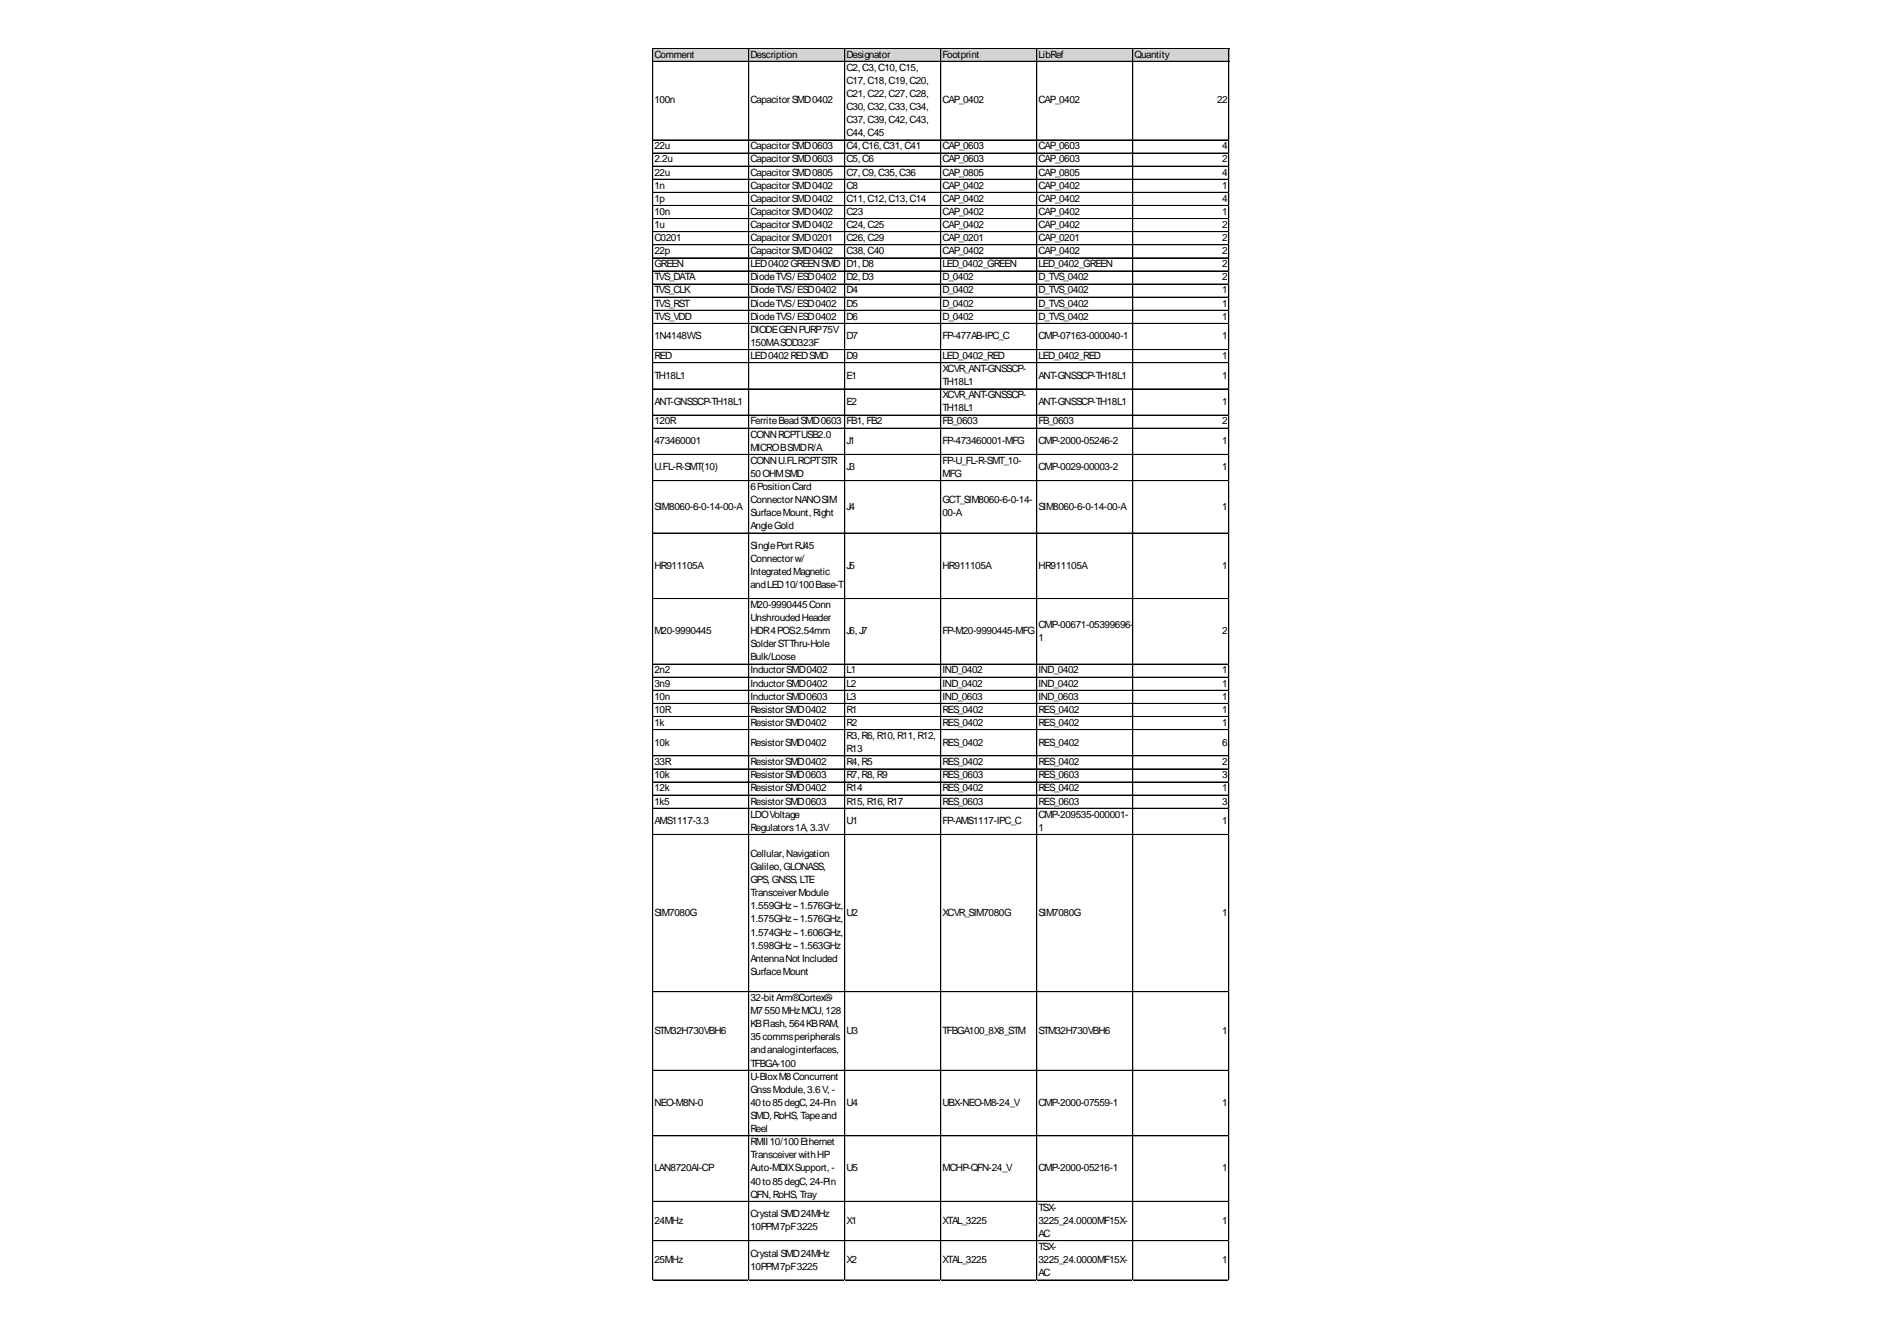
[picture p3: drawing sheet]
<svg xmlns="http://www.w3.org/2000/svg" width="297mm" height="210mm" viewBox="0 0 297 210" stroke-linecap="round" stroke-linejoin="round" font-family="sans-serif">
<defs><g id="words">
<g font-size="1.6">
<text x="103.2" y="9.1">Comment</text>
<text x="118.4" y="9.1">Description</text>
<text x="133.5" y="9.1">Designator</text>
<text x="133.5" y="11.2">C2, C3, C10, C15,</text>
<text x="148.7" y="9.1">Footprint</text>
<text x="163.8" y="9.1">LibRef</text>
<text x="179" y="9.1">Quantity</text>
<text x="103.2" y="16.3">100n</text>
<text x="118.4" y="16.3">CapacitorSMD0402</text>
<text x="133.5" y="13.2">C17, C18, C19, C20,</text>
<text x="133.5" y="15.3">C21, C22, C27, C28,</text>
<text x="133.5" y="17.4">C30, C32, C33, C34,</text>
<text x="148.7" y="16.3">CAP_0402</text>
<text x="163.8" y="16.3">CAP_0402</text>
<text x="192" y="16.3">22</text>
<text x="103.2" y="23.6">22u</text>
<text x="118.4" y="23.6">CapacitorSMD0603</text>
<text x="133.5" y="19.4">C37, C39, C42, C43,</text>
<text x="133.5" y="21.5">C44, C45</text>
<text x="133.5" y="23.6">C4, C16, C31, C41</text>
<text x="148.7" y="23.6">CAP_0603</text>
<text x="163.8" y="23.6">CAP_0603</text>
<text x="192.8" y="23.6">4</text>
<text x="103.2" y="25.6">2.2u</text>
<text x="103.2" y="27.7">22u</text>
<text x="103.2" y="29.8">1n</text>
<text x="118.4" y="25.6">CapacitorSMD0603</text>
<text x="118.4" y="27.7">CapacitorSMD0805</text>
<text x="118.4" y="29.8">CapacitorSMD0402</text>
<text x="133.5" y="25.6">C5, C6</text>
<text x="133.5" y="27.7">C7, C9, C35, C36</text>
<text x="133.5" y="29.8">C8</text>
<text x="148.7" y="25.6">CAP_0603</text>
<text x="148.7" y="27.7">CAP_0805</text>
<text x="148.7" y="29.8">CAP_0402</text>
<text x="163.8" y="25.6">CAP_0603</text>
<text x="163.8" y="27.7">CAP_0805</text>
<text x="163.8" y="29.8">CAP_0402</text>
<text x="192.8" y="25.6">2</text>
<text x="192.8" y="27.7">4</text>
<text x="192.8" y="29.8">1</text>
<text x="103.2" y="31.8">1p</text>
<text x="103.2" y="33.9">10n</text>
<text x="103.2" y="36">1u</text>
<text x="118.4" y="31.8">CapacitorSMD0402</text>
<text x="118.4" y="33.9">CapacitorSMD0402</text>
<text x="118.4" y="36">CapacitorSMD0402</text>
<text x="133.5" y="31.8">C11, C12, C13, C14</text>
<text x="133.5" y="33.9">C23</text>
<text x="133.5" y="36">C24, C25</text>
<text x="148.7" y="31.8">CAP_0402</text>
<text x="148.7" y="33.9">CAP_0402</text>
<text x="148.7" y="36">CAP_0402</text>
<text x="163.8" y="31.8">CAP_0402</text>
<text x="163.8" y="33.9">CAP_0402</text>
<text x="163.8" y="36">CAP_0402</text>
<text x="192.8" y="31.8">4</text>
<text x="192.8" y="33.9">1</text>
<text x="192.8" y="36">2</text>
<text x="103.2" y="38">C0201</text>
<text x="103.2" y="40.1">22p</text>
<text x="118.4" y="38">CapacitorSMD0201</text>
<text x="118.4" y="40.1">CapacitorSMD0402</text>
<text x="133.5" y="38">C26, C29</text>
<text x="133.5" y="40.1">C38, C40</text>
<text x="148.7" y="38">CAP_0201</text>
<text x="148.7" y="40.1">CAP_0402</text>
<text x="163.8" y="38">CAP_0201</text>
<text x="163.8" y="40.1">CAP_0402</text>
<text x="192.8" y="38">2</text>
<text x="192.8" y="40.1">2</text>
<text x="103.2" y="42.2">GREEN</text>
<text x="103.2" y="44.2">TVS_DATA</text>
<text x="103.2" y="46.3">TVS_CLK</text>
<text x="118.4" y="42.2">LED0402GREENSMD</text>
<text x="118.4" y="44.2">DiodeTVS/ ESD0402</text>
<text x="118.4" y="46.3">DiodeTVS/ ESD0402</text>
<text x="133.5" y="42.2">D1, D8</text>
<text x="133.5" y="44.2">D2, D3</text>
<text x="133.5" y="46.3">D4</text>
<text x="148.7" y="42.2">LED_0402_GREEN</text>
<text x="148.7" y="44.2">D_0402</text>
<text x="148.7" y="46.3">D_0402</text>
<text x="163.8" y="42.2">LED_0402_GREEN</text>
<text x="163.8" y="44.2">D_TVS_0402</text>
<text x="163.8" y="46.3">D_TVS_0402</text>
<text x="192.8" y="42.2">2</text>
<text x="192.8" y="44.2">2</text>
<text x="192.8" y="46.3">1</text>
<text x="103.2" y="48.4">TVS_RST</text>
<text x="103.2" y="50.4">TVS_VDD</text>
<text x="103.2" y="53.6">1N4148WS</text>
<text x="118.4" y="48.4">DiodeTVS/ ESD0402</text>
<text x="118.4" y="50.4">DiodeTVS/ ESD0402</text>
<text x="118.4" y="52.5">DIODEGENPURP75V</text>
<text x="133.5" y="48.4">D5</text>
<text x="133.5" y="50.4">D6</text>
<text x="133.5" y="53.6">D7</text>
<text x="148.7" y="48.4">D_0402</text>
<text x="148.7" y="50.4">D_0402</text>
<text x="148.7" y="53.6">FP-477AB-IPC_C</text>
<text x="163.8" y="48.4">D_TVS_0402</text>
<text x="163.8" y="50.4">D_TVS_0402</text>
<text x="163.8" y="53.6">CMP-07163-000040-1</text>
<text x="192.8" y="48.4">1</text>
<text x="192.8" y="50.4">1</text>
<text x="192.8" y="53.6">1</text>
<text x="103.2" y="56.7">RED</text>
<text x="103.2" y="59.8">TH18L1</text>
<text x="118.4" y="54.6">150MASOD323F</text>
<text x="118.4" y="56.7">LED0402REDSMD</text>
<text x="133.5" y="56.7">D9</text>
<text x="133.5" y="59.8">E1</text>
<text x="148.7" y="56.7">LED_0402_RED</text>
<text x="148.7" y="58.7">XCVR_ANT-GNSSCP-</text>
<text x="163.8" y="56.7">LED_0402_RED</text>
<text x="163.8" y="59.8">ANT-GNSSCP-TH18L1</text>
<text x="192.8" y="56.7">1</text>
<text x="192.8" y="59.8">1</text>
<text x="103.2" y="63.9">ANT-GNSSCP-TH18L1</text>
<text x="133.5" y="63.9">E2</text>
<text x="148.7" y="60.8">TH18L1</text>
<text x="148.7" y="62.9">XCVR_ANT-GNSSCP-</text>
<text x="148.7" y="64.9">TH18L1</text>
<text x="163.8" y="63.9">ANT-GNSSCP-TH18L1</text>
<text x="192.8" y="63.9">1</text>
<text x="103.2" y="67">120R</text>
<text x="103.2" y="70.1">473460001</text>
<text x="118.4" y="67">FerriteBeadSMD0603</text>
<text x="118.4" y="69.1">CONNRCPTUSB2.0</text>
<text x="118.4" y="71.1">MICROBSMDR/A</text>
<text x="133.5" y="67">FB1, FB2</text>
<text x="133.5" y="70.1">J1</text>
<text x="148.7" y="67">FB_0603</text>
<text x="148.7" y="70.1">FP-473460001-MFG</text>
<text x="163.8" y="67">FB_0603</text>
<text x="163.8" y="70.1">CMP-2000-05246-2</text>
<text x="192.8" y="67">2</text>
<text x="192.8" y="70.1">1</text>
<text x="103.2" y="74.2">U.FL-R-SMT(10)</text>
<text x="118.4" y="73.2">CONNU.FLRCPTSTR</text>
<text x="118.4" y="75.3">50OHMSMD</text>
<text x="118.4" y="77.3">6PositionCard</text>
<text x="133.5" y="74.2">J3</text>
<text x="148.7" y="73.2">FP-U_FL-R-SMT_10-</text>
<text x="148.7" y="75.3">MFG</text>
<text x="163.8" y="74.2">CMP-0029-00003-2</text>
<text x="192.8" y="74.2">1</text>
<text x="103.2" y="80.4">SIM8060-6-0-14-00-A</text>
<text x="118.4" y="79.4">ConnectorNANOSIM</text>
<text x="118.4" y="81.5">SurfaceMount, Right</text>
<text x="118.4" y="83.5">AngleGold</text>
<text x="133.5" y="80.4">J4</text>
<text x="148.7" y="79.4">GCT_SIM8060-6-0-14-</text>
<text x="148.7" y="81.5">00-A</text>
<text x="163.8" y="80.4">SIM8060-6-0-14-00-A</text>
<text x="192.8" y="80.4">1</text>
<text x="103.2" y="89.7">HR911105A</text>
<text x="118.4" y="86.6">SinglePort RJ45</text>
<text x="118.4" y="88.7">Connectorw/</text>
<text x="133.5" y="89.7">J5</text>
<text x="148.7" y="89.7">HR911105A</text>
<text x="163.8" y="89.7">HR911105A</text>
<text x="192.8" y="89.7">1</text>
<text x="118.4" y="90.8">IntegratedMagnetic</text>
<text x="118.4" y="92.8">andLED10/100Base-T</text>
<text x="118.4" y="95.9">M20-9990445Conn</text>
<text x="103.2" y="100.1">M20-9990445</text>
<text x="118.4" y="98">UnshroudedHeader</text>
<text x="118.4" y="100.1">HDR4POS2.54mm</text>
<text x="133.5" y="100.1">J6, J7</text>
<text x="148.7" y="100.1">FP-M20-9990445-MFG</text>
<text x="163.8" y="99">CMP-00671-05399696-</text>
<text x="163.8" y="101.1">1</text>
<text x="192.8" y="100.1">2</text>
<text x="103.2" y="106.3">2n2</text>
<text x="118.4" y="102.2">SolderSTThru-Hole</text>
<text x="118.4" y="104.2">Bulk/Loose</text>
<text x="118.4" y="106.3">InductorSMD0402</text>
<text x="133.5" y="106.3">L1</text>
<text x="148.7" y="106.3">IND_0402</text>
<text x="163.8" y="106.3">IND_0402</text>
<text x="192.8" y="106.3">1</text>
<text x="103.2" y="108.4">3n9</text>
<text x="103.2" y="110.4">10n</text>
<text x="103.2" y="112.5">10R</text>
<text x="118.4" y="108.4">InductorSMD0402</text>
<text x="118.4" y="110.4">InductorSMD0603</text>
<text x="118.4" y="112.5">ResistorSMD0402</text>
<text x="133.5" y="108.4">L2</text>
<text x="133.5" y="110.4">L3</text>
<text x="133.5" y="112.5">R1</text>
<text x="148.7" y="108.4">IND_0402</text>
<text x="148.7" y="110.4">IND_0603</text>
<text x="148.7" y="112.5">RES_0402</text>
<text x="163.8" y="108.4">IND_0402</text>
<text x="163.8" y="110.4">IND_0603</text>
<text x="163.8" y="112.5">RES_0402</text>
<text x="192.8" y="108.4">1</text>
<text x="192.8" y="110.4">1</text>
<text x="192.8" y="112.5">1</text>
<text x="103.2" y="114.6">1k</text>
<text x="103.2" y="117.7">10k</text>
<text x="118.4" y="114.6">ResistorSMD0402</text>
<text x="118.4" y="117.7">ResistorSMD0402</text>
<text x="133.5" y="114.6">R2</text>
<text x="133.5" y="116.6">R3, R6, R10, R11, R12,</text>
<text x="133.5" y="118.7">R13</text>
<text x="148.7" y="114.6">RES_0402</text>
<text x="148.7" y="117.7">RES_0402</text>
<text x="163.8" y="114.6">RES_0402</text>
<text x="163.8" y="117.7">RES_0402</text>
<text x="192.8" y="114.6">1</text>
<text x="192.8" y="117.7">6</text>
<text x="103.2" y="120.8">33R</text>
<text x="103.2" y="122.8">10k</text>
<text x="103.2" y="124.9">12k</text>
<text x="118.4" y="120.8">ResistorSMD0402</text>
<text x="118.4" y="122.8">ResistorSMD0603</text>
<text x="118.4" y="124.9">ResistorSMD0402</text>
<text x="133.5" y="120.8">R4, R5</text>
<text x="133.5" y="122.8">R7, R8, R9</text>
<text x="133.5" y="124.9">R14</text>
<text x="148.7" y="120.8">RES_0402</text>
<text x="148.7" y="122.8">RES_0603</text>
<text x="148.7" y="124.9">RES_0402</text>
<text x="163.8" y="120.8">RES_0402</text>
<text x="163.8" y="122.8">RES_0603</text>
<text x="163.8" y="124.9">RES_0402</text>
<text x="192.8" y="120.8">2</text>
<text x="192.8" y="122.8">3</text>
<text x="192.8" y="124.9">1</text>
<text x="103.2" y="127">1k5</text>
<text x="103.2" y="130.1">AMS1117-3.3</text>
<text x="118.4" y="127">ResistorSMD0603</text>
<text x="118.4" y="129">LDOVoltage</text>
<text x="118.4" y="131.1">Regulators1A, 3.3V</text>
<text x="133.5" y="127">R15, R16, R17</text>
<text x="133.5" y="130.1">U1</text>
<text x="148.7" y="127">RES_0603</text>
<text x="148.7" y="130.1">FP-AMS1117-IPC_C</text>
<text x="163.8" y="127">RES_0603</text>
<text x="163.8" y="129">CMP-209535-000001-</text>
<text x="163.8" y="131.1">1</text>
<text x="192.8" y="127">3</text>
<text x="192.8" y="130.1">1</text>
<text x="118.4" y="135.2">Cellular, Navigation</text>
<text x="118.4" y="137.3">Galileo, GLONASS,</text>
<text x="118.4" y="139.4">GPS, GNSS, LTE</text>
<text x="118.4" y="141.4">TransceiverModule</text>
<text x="118.4" y="143.5">1.559GHz~1.576GHz,</text>
<text x="103.2" y="144.5">SIM7080G</text>
<text x="118.4" y="145.6">1.575GHz~1.576GHz,</text>
<text x="118.4" y="147.6">1.574GHz~1.606GHz,</text>
<text x="118.4" y="149.7">1.598GHz~1.563GHz</text>
<text x="133.5" y="144.5">U2</text>
<text x="148.7" y="144.5">XCVR_SIM7080G</text>
<text x="163.8" y="144.5">SIM7080G</text>
<text x="192.8" y="144.5">1</text>
<text x="118.4" y="151.8">AntennaNot Included</text>
<text x="118.4" y="153.9">SurfaceMount</text>
<text x="118.4" y="158">32-bit Arm®Cortex®-</text>
<text x="118.4" y="160.1">M7550MHzMCU, 128</text>
<text x="103.2" y="163.2">STM32H730VBH6</text>
<text x="118.4" y="162.1">KBFlash, 564KBRAM,</text>
<text x="118.4" y="164.2">35commsperipherals</text>
<text x="118.4" y="166.3">andanaloginterfaces,</text>
<text x="133.5" y="163.2">U3</text>
<text x="148.7" y="163.2">TFBGA100_8X8_STM</text>
<text x="163.8" y="163.2">STM32H730VBH6</text>
<text x="192.8" y="163.2">1</text>
<text x="118.4" y="168.3">TFBGA-100</text>
<text x="118.4" y="170.4">U-BloxM8Concurrent</text>
<text x="118.4" y="172.5">GnssModule, 3.6V, -</text>
<text x="103.2" y="174.5">NEO-M8N-0</text>
<text x="118.4" y="174.5">40to85degC, 24-Pin</text>
<text x="118.4" y="176.6">SMD, RoHS, Tapeand</text>
<text x="118.4" y="178.7">Reel</text>
<text x="133.5" y="174.5">U4</text>
<text x="148.7" y="174.5">UBX-NEO-M8-24_V</text>
<text x="163.8" y="174.5">CMP-2000-07559-1</text>
<text x="192.8" y="174.5">1</text>
<text x="103.2" y="184.9">LAN8720AI-CP</text>
<text x="118.4" y="180.7">RMII10/100Ethernet</text>
<text x="118.4" y="182.8">TransceiverwithHP</text>
<text x="118.4" y="184.9">Auto-MDIXSupport, -</text>
<text x="133.5" y="184.9">U5</text>
<text x="148.7" y="184.9">MCHP-QFN-24_V</text>
<text x="163.8" y="184.9">CMP-2000-05216-1</text>
<text x="192.8" y="184.9">1</text>
<text x="118.4" y="186.9">40to85degC, 24-Pin</text>
<text x="118.4" y="189">QFN, RoHS, Tray</text>
<text x="163.8" y="191.1">TSX-</text>
<text x="103.2" y="193.1">24MHz</text>
<text x="118.4" y="192.1">Crystal SMD24MHz</text>
<text x="118.4" y="194.2">10PPM7pF3225</text>
<text x="133.5" y="193.1">X1</text>
<text x="148.7" y="193.1">XTAL_3225</text>
<text x="163.8" y="193.1">3225_24.0000MF15X-</text>
<text x="163.8" y="195.2">AC</text>
<text x="163.8" y="197.3">TSX-</text>
<text x="192.8" y="193.1">1</text>
<text x="103.2" y="199.4">25MHz</text>
<text x="118.4" y="198.3">Crystal SMD24MHz</text>
<text x="118.4" y="200.4">10PPM7pF3225</text>
<text x="133.5" y="199.4">X2</text>
<text x="148.7" y="199.4">XTAL_3225</text>
<text x="163.8" y="199.4">3225_24.0000MF15X-</text>
<text x="163.8" y="201.4">AC</text>
<text x="192.8" y="199.4">1</text>
</g>
</g></defs>
<path d="M103 7.6h90.9v2.1h-90.9z" fill="#d3d3d3"/>
<g fill="none" stroke="#000" stroke-width=".16">
<path d="M103 7.6v194.5M103 7.6h90.9M103 9.7h90.9M118.1 7.7v194.4M133.3 7.7v194.4M148.4 7.7v194.4M163.5 7.7v194.4M163.6 7.7v194.4M178.7 7.7v194.4M193.8 7.7v194.4M193.9 7.7v194.4M103 22.1h90.9"/>
<path d="M103 24.1h90.9M103 24.2h90.9M103 26.2h90.9M103 28.3h90.9M103 30.4h90.9M103 32.4h90.9M103 34.5h90.9M103 36.6h90.9M103 38.6h90.9M103 38.7h90.9M103 40.7h90.9M103 42.8h90.9"/>
<path d="M103 44.8l90.9 .1M103 46.9h90.9M103 49h90.9M103 51h90.9M103 51.1h90.9M103 55.2h90.9M103 57.2h90.9M103 57.3h90.9M103 61.4h90.9M103 65.5h90.9M103 67.6h90.9M103 71.7h90.9"/>
<path d="M103 75.9h90.9M103 84.1h90.9M103 84.2h90.9M103 94.5h90.9M103 104.8h90.9M103 106.9h90.9M103 108.9h90.9M103 109h90.9M103 111h90.9M103 113.1h90.9M103 115.1l90.9 .1M103 119.3h90.9"/>
<path d="M103 121.3h90.9M103 121.4h90.9M103 123.4h90.9M103 125.5h90.9M103 127.6h90.9M103 131.7h90.9M103 156.5h90.9M103 168.9h90.9M103 179.3h90.9M103 189.6h90.9M103 195.8h90.9M103 202h90.9"/>
</g>
<path d="M103 202.1h.1" fill="none" stroke="#e0e0e0" stroke-width=".16"/>
<path d="M118.1 202.1h.1" fill="none" stroke="#e0e0e0" stroke-width=".16"/>
<path d="M133.3 202.1h.1" fill="none" stroke="#e0e0e0" stroke-width=".16"/>
<path d="M148.4 202.1h.1" fill="none" stroke="#e0e0e0" stroke-width=".16"/>
<path d="M163.5 202.1h.1" fill="none" stroke="#e0e0e0" stroke-width=".16"/>
<path d="M178.7 202.1h.1" fill="none" stroke="#e0e0e0" stroke-width=".16"/>
<path d="M193.8 202.1h.1" fill="none" stroke="#e0e0e0" stroke-width=".16"/>
<path d="M193.9 22.1h.1" fill="none" stroke="#e0e0e0" stroke-width=".16"/>
<path d="M193.9 24.1h.1" fill="none" stroke="#e0e0e0" stroke-width=".16"/>
<path d="M193.9 26.2h.1" fill="none" stroke="#e0e0e0" stroke-width=".16"/>
<path d="M193.9 28.3h.1" fill="none" stroke="#e0e0e0" stroke-width=".16"/>
<path d="M193.9 30.4h.1" fill="none" stroke="#e0e0e0" stroke-width=".16"/>
<path d="M193.9 32.4h.1" fill="none" stroke="#e0e0e0" stroke-width=".16"/>
<path d="M193.9 34.5h.1" fill="none" stroke="#e0e0e0" stroke-width=".16"/>
<path d="M193.9 36.6h.1" fill="none" stroke="#e0e0e0" stroke-width=".16"/>
<path d="M193.9 38.6h.1" fill="none" stroke="#e0e0e0" stroke-width=".16"/>
<path d="M193.9 40.7h.1" fill="none" stroke="#e0e0e0" stroke-width=".16"/>
<path d="M193.9 42.8h.1" fill="none" stroke="#e0e0e0" stroke-width=".16"/>
<path d="M193.9 44.8h.1" fill="none" stroke="#e0e0e0" stroke-width=".16"/>
<path d="M193.9 46.9h.1" fill="none" stroke="#e0e0e0" stroke-width=".16"/>
<path d="M193.9 49h.1" fill="none" stroke="#e0e0e0" stroke-width=".16"/>
<path d="M193.9 51h.1" fill="none" stroke="#e0e0e0" stroke-width=".16"/>
<path d="M193.9 55.2h.1" fill="none" stroke="#e0e0e0" stroke-width=".16"/>
<path d="M193.9 57.2h.1" fill="none" stroke="#e0e0e0" stroke-width=".16"/>
<path d="M193.9 61.4h.1" fill="none" stroke="#e0e0e0" stroke-width=".16"/>
<path d="M193.9 65.5h.1" fill="none" stroke="#e0e0e0" stroke-width=".16"/>
<path d="M193.9 67.6h.1" fill="none" stroke="#e0e0e0" stroke-width=".16"/>
<path d="M193.9 71.7h.1" fill="none" stroke="#e0e0e0" stroke-width=".16"/>
<path d="M193.9 75.9h.1" fill="none" stroke="#e0e0e0" stroke-width=".16"/>
<path d="M193.9 84.1h.1" fill="none" stroke="#e0e0e0" stroke-width=".16"/>
<path d="M193.9 94.5h.1" fill="none" stroke="#e0e0e0" stroke-width=".16"/>
<path d="M193.9 104.8h.1" fill="none" stroke="#e0e0e0" stroke-width=".16"/>
<path d="M193.9 106.9h.1" fill="none" stroke="#e0e0e0" stroke-width=".16"/>
<path d="M193.9 108.9h.1" fill="none" stroke="#e0e0e0" stroke-width=".16"/>
<path d="M193.9 111h.1" fill="none" stroke="#e0e0e0" stroke-width=".16"/>
<path d="M193.9 113.1h.1" fill="none" stroke="#e0e0e0" stroke-width=".16"/>
<path d="M193.9 115.1h.1" fill="none" stroke="#e0e0e0" stroke-width=".16"/>
<path d="M193.9 119.3h.1" fill="none" stroke="#e0e0e0" stroke-width=".16"/>
<path d="M193.9 121.3h.1" fill="none" stroke="#e0e0e0" stroke-width=".16"/>
<path d="M193.9 123.4h.1" fill="none" stroke="#e0e0e0" stroke-width=".16"/>
<path d="M193.9 125.5h.1" fill="none" stroke="#e0e0e0" stroke-width=".16"/>
<path d="M193.9 127.6h.1" fill="none" stroke="#e0e0e0" stroke-width=".16"/>
<path d="M193.9 131.7h.1" fill="none" stroke="#e0e0e0" stroke-width=".16"/>
<path d="M193.9 156.5h.1" fill="none" stroke="#e0e0e0" stroke-width=".16"/>
<path d="M193.9 168.9h.1" fill="none" stroke="#e0e0e0" stroke-width=".16"/>
<path d="M193.9 179.3h.1" fill="none" stroke="#e0e0e0" stroke-width=".16"/>
<path d="M193.9 189.6h.1" fill="none" stroke="#e0e0e0" stroke-width=".16"/>
<path d="M193.9 195.8h.1" fill="none" stroke="#e0e0e0" stroke-width=".16"/>
<path d="M193.9 202h.1" fill="none" stroke="#e0e0e0" stroke-width=".16"/>
<use href="#words"/>
</svg>
